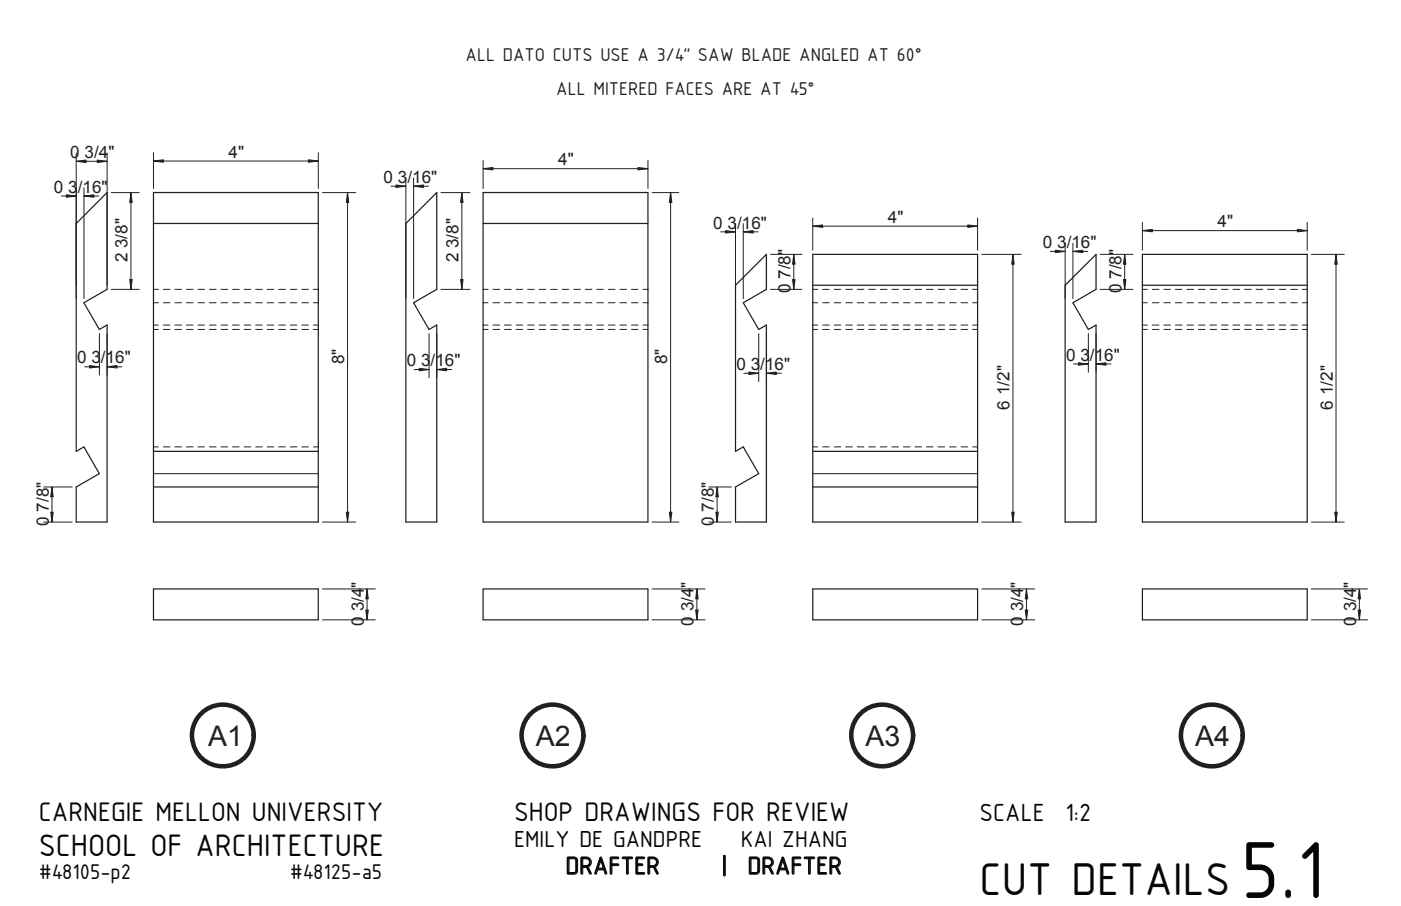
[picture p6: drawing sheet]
<svg xmlns="http://www.w3.org/2000/svg" width="432mm" height="279mm" viewBox="0 0 432 279" stroke-linecap="round" stroke-linejoin="round" font-family="sans-serif">
<defs><g id="words">
<text font-size="22.9" fill="#050504" x="382.4" y="276.9">5.1</text>
<text font-size="13.1" fill="#050504" x="301.9" y="276.1">CUT DETAILS</text>
<g font-size="8.8" fill="#231f20">
<text x="64.1" y="230">A1</text>
<text x="165.2" y="230">A2</text>
<text x="266.7" y="230">A3</text>
<text x="368.3" y="230">A4</text>
</g>
<text font-size="8.8" fill="#050504" x="11.9" y="263.8">SCHOOL OF ARCHITECTURE</text>
<g font-size="7.6" fill="#050504">
<text x="11.9" y="253.3">CARNEGIE MELLON UNIVERSITY</text>
<text x="158.4" y="253.3">SHOP DRAWINGS FOR REVIEW</text>
</g>
<g font-size="7.1" fill="#050504">
<text x="301.9" y="253.3">SCALE</text>
<text x="328.3" y="253.3">1:2</text>
<text x="174.3" y="269.6">DRAFTER</text>
<text x="222.5" y="269.6">|</text>
<text x="230.4" y="269.6">DRAFTER</text>
</g>
<g font-size="6.6" fill="#050504">
<text x="158.4" y="261.1">EMILY DE GANDPRE</text>
<text x="228.3" y="261.1">KAI ZHANG</text>
</g>
<g font-size="6" fill="#050504">
<text x="11.9" y="271.1">#48105-p2</text>
<text x="89.3" y="271.1">#48125-a5</text>
</g>
<g font-size="5.3" fill="#231f20">
<text x="143.5" y="18.8">ALL DATO CUTS USE A 3/4&quot; SAW BLADE ANGLED AT 60°</text>
<text x="171.5" y="29.4">ALL MITERED FACES ARE AT 45°</text>
<text x="21.7" y="48.7">0 3/4&quot;</text>
<text x="70.5" y="48.6">4&quot;</text>
<text x="172.1" y="51">4&quot;</text>
<text x="16.6" y="59.4">0 3/16&quot;</text>
<text x="118.2" y="56.4">0 3/16&quot;</text>
<text x="219.8" y="70.5">0 3/16&quot;</text>
<text x="273.7" y="68.7">4&quot;</text>
<text x="375.3" y="70.1">4&quot;</text>
<text x="321.4" y="76.5">0 3/16&quot;</text>
<text x="39.3" y="80.9" transform="rotate(-90 39.3 80.9)">2 3/8&quot;</text>
<text x="141.3" y="80.9" transform="rotate(-90 141.3 80.9)">2 3/8&quot;</text>
<text x="243.6" y="90.4" transform="rotate(-90 243.6 90.4)">0 7/8&quot;</text>
<text x="345.6" y="90.4" transform="rotate(-90 345.6 90.4)">0 7/8&quot;</text>
<text x="23.8" y="112.1">0 3/16&quot;</text>
<text x="106.1" y="112.4" transform="rotate(-90 106.1 112.4)">8&quot;</text>
<text x="125.4" y="112.9">0 3/16&quot;</text>
<text x="205.7" y="112.4" transform="rotate(-90 205.7 112.4)">8&quot;</text>
<text x="328.6" y="111.2">0 3/16&quot;</text>
<text x="227" y="114.1">0 3/16&quot;</text>
<text x="311.2" y="126.3" transform="rotate(-90 311.2 126.3)">6 1/2&quot;</text>
<text x="410.8" y="126.3" transform="rotate(-90 410.8 126.3)">6 1/2&quot;</text>
<text x="15" y="162.2" transform="rotate(-90 15 162.2)">0 7/8&quot;</text>
<text x="220" y="162.2" transform="rotate(-90 220 162.2)">0 7/8&quot;</text>
<text x="112.1" y="193" transform="rotate(-90 112.1 193)">0 3/4&quot;</text>
<text x="213.8" y="193" transform="rotate(-90 213.8 193)">0 3/4&quot;</text>
<text x="315.4" y="193" transform="rotate(-90 315.4 193)">0 3/4&quot;</text>
<text x="418" y="193" transform="rotate(-90 418 193)">0 3/4&quot;</text>
</g>
</g></defs>
<!-- layer: Layer 1 -->
<g fill="none" stroke="#050504" stroke-width=".31">
<path d="M174.9 264.4l2.1-.1a1.07 1.07 0 0 1 1 1.1v3.1a1.07 1.07 0 0 1-1 1.1l-2.1-.2zM175.4 264.8h1.7l.3 .4 .1 3.3-.3 .5-1.8 .1zM179.2 264.4l1.5-.1a1.59 1.59 0 0 1 1.5 1.3 1.59 1.59 0 0 1-.9 1.8l.9 1.8a.27 .27 0 0 1-.1 .4 .27 .27 0 0 1-.4-.1l-.9-2h-1.2v1.8a.26 .26 0 0 1-.3 .3 .26 .26 0 0 1-.2-.3zM179.6 264.8h1.1a1.06 1.06 0 0 1 1 1.1 1.06 1.06 0 0 1-1 1.1h-1.1zM185 264.4l.4 .1 1.6 4.8a.26 .26 0 0 1-.2 .3 .26 .26 0 0 1-.3-.2l-.4-1.1h-1.9l-.4 1.1a.26 .26 0 0 1-.3 .2 .26 .26 0 0 1-.2-.3zM185.2 265.4l.7 2.3h-1.5zM188.2 264.4l2.3-.1a.26 .26 0 0 1 .2 .3 .26 .26 0 0 1-.2 .2h-1.9v1.6h1.9a.26 .26 0 0 1 .2 .3 .26 .26 0 0 1-.2 .3h-1.9v2.3a.26 .26 0 0 1-.3 .3 .26 .26 0 0 1-.2-.3zM191.9 264.4l2.8-.1a.26 .26 0 0 1 .3 .3 .26 .26 0 0 1-.3 .2h-1.1v4.5a.26 .26 0 0 1-.2 .3 .26 .26 0 0 1-.3-.3v-4.5h-1.2zM196.1 264.4l2.3-.1a.26 .26 0 0 1 .3 .3 .26 .26 0 0 1-.3 .2h-1.9v1.6h1.4a.26 .26 0 0 1 .2 .3 .26 .26 0 0 1-.2 .3h-1.4v2.1h1.9a.26 .26 0 0 1 .3 .2 .26 .26 0 0 1-.3 .3l-2.4-.2zM199.8 264.4l1.5-.1a1.59 1.59 0 0 1 1.6 1.3 1.59 1.59 0 0 1-1 1.8l1 1.8a.27 .27 0 0 1-.2 .4 .27 .27 0 0 1-.3-.1l-1-2h-1.2v1.8a.26 .26 0 0 1-.2 .3 .26 .26 0 0 1-.3-.3zM200.2 264.8h1.1a1.06 1.06 0 0 1 1.1 1.1 1.06 1.06 0 0 1-1.1 1.1h-1.1zM223.1 263.9l.3-.1 .1 .2v5.9a.26 .26 0 0 1-.2 .2 .26 .26 0 0 1-.3-.2z"/>
<path d="M231 264.4l2.1-.1a1.07 1.07 0 0 1 1 1.1v3.1a1.07 1.07 0 0 1-1 1.1l-2.1-.2zM231.5 264.8h1.7l.4 .4v3.3l-.3 .5-1.8 .1zM235.3 264.4l1.5-.1a1.59 1.59 0 0 1 1.5 1.3 1.59 1.59 0 0 1-.9 1.8l.9 1.8a.27 .27 0 0 1-.1 .4 .27 .27 0 0 1-.3-.1l-1-2h-1.2v1.8a.26 .26 0 0 1-.3 .3 .26 .26 0 0 1-.2-.3zM235.7 264.8h1.1a1.06 1.06 0 0 1 1 1.1 1.06 1.06 0 0 1-1 1.1h-1.1zM241.1 264.4l.4 .1 1.6 4.8a.26 .26 0 0 1-.2 .3 .26 .26 0 0 1-.3-.2l-.4-1.1h-1.9l-.4 1.1a.26 .26 0 0 1-.3 .2 .26 .26 0 0 1-.2-.3zM241.3 265.4l.7 2.3h-1.5zM244.3 264.4l2.3-.1a.26 .26 0 0 1 .2 .3 .26 .26 0 0 1-.2 .2h-1.9v1.6h1.9a.26 .26 0 0 1 .2 .3 .26 .26 0 0 1-.2 .3h-1.9v2.3a.26 .26 0 0 1-.3 .3 .26 .26 0 0 1-.2-.3zM248 264.4l2.8-.1a.26 .26 0 0 1 .3 .3 .26 .26 0 0 1-.3 .2h-1.1v4.5a.26 .26 0 0 1-.2 .3 .26 .26 0 0 1-.3-.3v-4.5h-1.2zM252.2 264.4l2.3-.1a.26 .26 0 0 1 .3 .3 .26 .26 0 0 1-.3 .2h-1.9v1.6h1.4a.26 .26 0 0 1 .2 .3 .26 .26 0 0 1-.2 .3h-1.4v2.1h1.9a.26 .26 0 0 1 .3 .2 .26 .26 0 0 1-.3 .3l-2.4-.2zM255.9 264.4l1.5-.1a1.59 1.59 0 0 1 1.6 1.3 1.59 1.59 0 0 1-1 1.8l1 1.8a.27 .27 0 0 1-.1 .4 .27 .27 0 0 1-.4-.1l-1-2h-1.1v1.8a.26 .26 0 0 1-.3 .3 .26 .26 0 0 1-.3-.3zM256.4 264.8h1a1.06 1.06 0 0 1 1.1 1.1 1.06 1.06 0 0 1-1.1 1.1h-1z"/>
</g>
<g fill="none" stroke="#231f20" stroke-width=".31">
<path d="M47.3 93.4h1.5M47.3 89.2h1.5M50.3 93.4h2.1M50.3 89.2h2.1M53.9 93.4h2M53.9 89.2h2M57.5 93.4h2M57.5 89.2h2M61 93.4h2M61 89.2h2M64.6 93.4h2M64.6 89.2h2"/>
<path d="M68.1 93.4h2.1M68.1 89.2h2.1M71.7 93.4h2M71.7 89.2h2M75.2 93.4h2.1M75.2 89.2h2.1M78.8 93.4h2M78.8 89.2h2M82.4 93.4h2M82.4 89.2h2M85.9 93.4h2M85.9 89.2h2"/>
<path d="M89.5 93.4h2M89.5 89.2h2M93 93.4h2.1M93 89.2h2.1M96.6 93.4h1.5M96.6 89.2h1.5M148.9 89.2h1.5M148.9 93.4h1.5M151.9 89.2h2.1M151.9 93.4h2.1M155.5 89.2h2M155.5 93.4h2"/>
<path d="M159.1 89.2h2M159.1 93.4h2M162.6 89.2h2M162.6 93.4h2M166.2 89.2h2M166.2 93.4h2M169.7 89.2h2.1M169.7 93.4h2.1M173.3 89.2h2M173.3 93.4h2M176.8 89.2h2.1M176.8 93.4h2.1"/>
<path d="M180.4 89.2h2M180.4 93.4h2M184 89.2h2M184 93.4h2M187.5 89.2h2M187.5 93.4h2M191.1 89.2h2M191.1 93.4h2M194.6 89.2h2.1M194.6 93.4h2.1M198.2 89.2h1.5M198.2 93.4h1.5"/>
<path d="M250.5 89.2h1.5M250.5 93.4h1.5M253.5 89.2h2.1M253.5 93.4h2.1M257.1 89.2h2M257.1 93.4h2M260.7 89.2h2M260.7 93.4h2M264.2 89.2h2M264.2 93.4h2M267.8 89.2h2M267.8 93.4h2"/>
<path d="M271.3 89.2h2.1M271.3 93.4h2.1M274.9 89.2h2M274.9 93.4h2M278.4 89.2h2.1M278.4 93.4h2.1M282 89.2h2M282 93.4h2M285.6 89.2h2M285.6 93.4h2M289.1 89.2h2M289.1 93.4h2"/>
<path d="M292.7 89.2h2M292.7 93.4h2M296.2 89.2h2.1M296.2 93.4h2.1M299.8 89.2h1.5M299.8 93.4h1.5M352.1 93.4h1.5M352.1 89.2h1.5M355.1 93.4h2.1M355.1 89.2h2.1M358.7 93.4h2M358.7 89.2h2"/>
<path d="M362.3 93.4h2M362.3 89.2h2M365.8 93.4h2M365.8 89.2h2M369.4 93.4h2M369.4 89.2h2M372.9 93.4h2.1M372.9 89.2h2.1M376.5 93.4h2M376.5 89.2h2M380 93.4h2.1M380 89.2h2.1"/>
<path d="M383.6 93.4h2M383.6 89.2h2M387.2 93.4h2M387.2 89.2h2M390.7 93.4h2M390.7 89.2h2M394.3 93.4h2M394.3 89.2h2M397.8 93.4h2.1M397.8 89.2h2.1M401.4 93.4h1.5M401.4 89.2h1.5"/>
<path d="M47.3 101.6h1.5M47.3 100.2h1.5M50.3 101.6h2.1M50.3 100.2h2.1M53.9 101.6h2M53.9 100.2h2M57.5 101.6h2M57.5 100.2h2M61 101.6h2M61 100.2h2M64.6 101.6h2M64.6 100.2h2"/>
<path d="M68.1 101.6h2.1M68.1 100.2h2.1M71.7 101.6h2M71.7 100.2h2M75.2 101.6h2.1M75.2 100.2h2.1M78.8 101.6h2M78.8 100.2h2M82.4 101.6h2M82.4 100.2h2M85.9 101.6h2M85.9 100.2h2"/>
<path d="M89.5 101.6h2M89.5 100.2h2M93 101.6h2.1M93 100.2h2.1M96.6 101.6h1.5M96.6 100.2h1.5M148.9 101.6h1.5M148.9 100.2h1.5M151.9 101.6h2.1M151.9 100.2h2.1M155.5 101.6h2M155.5 100.2h2"/>
<path d="M159.1 101.6h2M159.1 100.2h2M162.6 101.6h2M162.6 100.2h2M166.2 101.6h2M166.2 100.2h2M169.7 101.6h2.1M169.7 100.2h2.1M173.3 101.6h2M173.3 100.2h2M176.8 101.6h2.1M176.8 100.2h2.1"/>
<path d="M180.4 101.6h2M180.4 100.2h2M184 101.6h2M184 100.2h2M187.5 101.6h2M187.5 100.2h2M191.1 101.6h2M191.1 100.2h2M194.6 101.6h2.1M194.6 100.2h2.1M198.2 101.6h1.5M198.2 100.2h1.5"/>
<path d="M250.5 101.6h1.5M250.5 100.2h1.5M253.5 100.2h2.1M253.5 101.6h2.1M257.1 101.6h2M257.1 100.2h2M260.7 101.6h2M260.7 100.2h2M264.2 101.6h2M264.2 100.2h2M267.8 101.6h2M267.8 100.2h2"/>
<path d="M271.3 101.6h2.1M271.3 100.2h2.1M274.9 100.2h2M274.9 101.6h2M278.4 101.6h2.1M278.4 100.2h2.1M282 101.6h2M282 100.2h2M285.6 101.6h2M285.6 100.2h2M289.1 101.6h2M289.1 100.2h2"/>
<path d="M292.7 101.6h2M292.7 100.2h2M296.2 100.2h2.1M296.2 101.6h2.1M299.8 101.6h1.5M299.8 100.2h1.5M352.1 101.6h1.5M352.1 100.2h1.5M355.1 101.6h2.1M355.1 100.2h2.1M358.7 101.6h2M358.7 100.2h2"/>
<path d="M362.3 101.6h2M362.3 100.2h2M365.8 101.6h2M365.8 100.2h2M369.4 101.6h2M369.4 100.2h2M372.9 101.6h2.1M372.9 100.2h2.1M376.5 101.6h2M376.5 100.2h2M380 101.6h2.1M380 100.2h2.1"/>
<path d="M383.6 101.6h2M383.6 100.2h2M387.2 101.6h2M387.2 100.2h2M390.7 101.6h2M390.7 100.2h2M394.3 101.6h2M394.3 100.2h2M397.8 101.6h2.1M397.8 100.2h2.1M401.4 101.6h1.5M401.4 100.2h1.5"/>
<path d="M47.3 137.8h1.5M50.3 137.8h2.1M53.9 137.8h2M57.5 137.8h2M61 137.8h2M64.6 137.8h2M68.1 137.8h2.1M71.7 137.8h2M75.2 137.8h2.1M78.8 137.8h2M82.4 137.8h2M85.9 137.8h2"/>
<path d="M89.5 137.8h2M93 137.8h2.1M96.6 137.8h1.5M250.5 137.8h1.5M253.5 137.8h2.1M257.1 137.8h2M260.7 137.8h2M264.2 137.8h2M267.8 137.8h2M271.3 137.8h2.1M274.9 137.8h2M278.4 137.8h2.1"/>
<path d="M282 137.8h2M285.6 137.8h2M289.1 137.8h2M292.7 137.8h2M296.2 137.8h2.1M299.8 137.8h1.5M47.3 146.1h50.8M250.5 146.1h50.8"/>
</g>
<g fill="none" stroke="#231f20" stroke-width=".38">
<path d="M33 59.4v29.8l-7.1 4.2 4.7 8.2 2.4-1.4v60.8h-9.5v-10.8l7.1-4.1-4.7-8.3-2.4 1.4v-70.3zM47.3 59.4h50.8v101.6h-50.8zM134.6 59.4v29.8l-7.1 4.2 4.7 8.2 2.4-1.4v60.8h-9.5v-92.1zM148.9 59.4h50.8v101.6h-50.8zM47.3 68.9h50.8M148.9 68.9h50.8M236.2 78.4v10.8l-7.1 4.2 4.7 8.2 2.4-1.4v60.8h-9.5v-10.8l7.1-4.1-4.7-8.3-2.4 1.4v-51.2zM250.5 78.4h50.8v82.6h-50.8zM337.8 78.4v10.8l-7.1 4.2 4.7 8.2 2.4-1.4v60.8h-9.5v-73zM352.1 78.4h50.8v82.6h-50.8zM250.5 88h50.8M352.1 88h50.8"/>
<path d="M47.3 139.2h50.8M250.5 139.2h50.8M47.3 150.2h50.8M250.5 150.2h50.8M47.3 181.6h50.8v9.6h-50.8zM148.9 181.6h50.8v9.6h-50.8zM250.5 181.6h50.8v9.6h-50.8zM352.1 181.6h50.8v9.6h-50.8z"/>
</g>
<g fill="none" stroke="#231f20" stroke-width="1.4">
<circle cx="68.7" cy="226.8" r="9.5"/>
<circle cx="170.3" cy="226.8" r="9.5"/>
<circle cx="271.9" cy="226.8" r="9.5"/>
<circle cx="373.5" cy="226.8" r="9.5"/>
</g>
<path d="M27.6 112.7l3 .4-3 .4z" fill="#231f20"/>
<path d="M27.6 112.7l3 .4-3 .4z" fill="none" stroke="#231f20" stroke-width=".31"/>
<path d="M33 113.1l3.1-.4v.8z" fill="#231f20"/>
<path d="M33 113.1l3.1-.4v.8z" fill="none" stroke="#231f20" stroke-width=".31"/>
<path d="M40 86.2h.7l-.3 3z" fill="#231f20"/>
<path d="M40 86.2h.7l-.3 3z" fill="none" stroke="#231f20" stroke-width=".31"/>
<path d="M40.4 59.4l.3 3h-.7z" fill="#231f20"/>
<path d="M40.4 59.4l.3 3h-.7z" fill="none" stroke="#231f20" stroke-width=".31"/>
<path d="M122 57l3.1 .4-3.1 .4z" fill="#231f20"/>
<path d="M122 57l3.1 .4-3.1 .4z" fill="none" stroke="#231f20" stroke-width=".31"/>
<path d="M127.5 57.4l3-.4v.8z" fill="#231f20"/>
<path d="M127.5 57.4l3-.4v.8z" fill="none" stroke="#231f20" stroke-width=".31"/>
<path d="M316.4 181.6l.4 3.1h-.8z" fill="#231f20"/>
<path d="M316.4 181.6l.4 3.1h-.8z" fill="none" stroke="#231f20" stroke-width=".31"/>
<path d="M316 188.1h.8l-.4 3.1z" fill="#231f20"/>
<path d="M316 188.1h.8l-.4 3.1z" fill="none" stroke="#231f20" stroke-width=".31"/>
<path d="M230.8 114.7l3 .4-3 .4z" fill="#231f20"/>
<path d="M230.8 114.7l3 .4-3 .4z" fill="none" stroke="#231f20" stroke-width=".31"/>
<path d="M236.2 115.1l3.1-.4v.8z" fill="#231f20"/>
<path d="M236.2 115.1l3.1-.4v.8z" fill="none" stroke="#231f20" stroke-width=".31"/>
<path d="M223.6 71.1l3.1 .4-3.1 .4z" fill="#231f20"/>
<path d="M223.6 71.1l3.1 .4-3.1 .4z" fill="none" stroke="#231f20" stroke-width=".31"/>
<path d="M229.1 71.5l3-.4v.8z" fill="#231f20"/>
<path d="M229.1 71.5l3-.4v.8z" fill="none" stroke="#231f20" stroke-width=".31"/>
<path d="M107.1 59.4l.4 3h-.8z" fill="#231f20"/>
<path d="M107.1 59.4l.4 3h-.8z" fill="none" stroke="#231f20" stroke-width=".31"/>
<path d="M106.7 157.9h.8l-.4 3.1z" fill="#231f20"/>
<path d="M106.7 157.9h.8l-.4 3.1z" fill="none" stroke="#231f20" stroke-width=".31"/>
<path d="M113.1 181.6l.4 3.1h-.8z" fill="#231f20"/>
<path d="M113.1 181.6l.4 3.1h-.8z" fill="none" stroke="#231f20" stroke-width=".31"/>
<path d="M112.7 188.1h.8l-.4 3.1z" fill="#231f20"/>
<path d="M112.7 188.1h.8l-.4 3.1z" fill="none" stroke="#231f20" stroke-width=".31"/>
<path d="M332.4 111.9l3 .3-3 .4z" fill="#231f20"/>
<path d="M332.4 111.9l3 .3-3 .4z" fill="none" stroke="#231f20" stroke-width=".31"/>
<path d="M337.8 112.2l3.1-.3v.7z" fill="#231f20"/>
<path d="M337.8 112.2l3.1-.3v.7z" fill="none" stroke="#231f20" stroke-width=".31"/>
<path d="M244.3 86.2h.7l-.3 3z" fill="#231f20"/>
<path d="M244.3 86.2h.7l-.3 3z" fill="none" stroke="#231f20" stroke-width=".31"/>
<path d="M244.7 78.4l.3 3.1h-.7z" fill="#231f20"/>
<path d="M244.7 78.4l.3 3.1h-.7z" fill="none" stroke="#231f20" stroke-width=".31"/>
<path d="M220.6 157.9h.8l-.4 3.1z" fill="#231f20"/>
<path d="M220.6 157.9h.8l-.4 3.1z" fill="none" stroke="#231f20" stroke-width=".31"/>
<path d="M221 150.2l.4 3h-.8z" fill="#231f20"/>
<path d="M221 150.2l.4 3h-.8z" fill="none" stroke="#231f20" stroke-width=".31"/>
<path d="M142 86.2h.7l-.4 3z" fill="#231f20"/>
<path d="M142 86.2h.7l-.4 3z" fill="none" stroke="#231f20" stroke-width=".31"/>
<path d="M142.3 59.4l.4 3h-.7z" fill="#231f20"/>
<path d="M142.3 59.4l.4 3h-.7z" fill="none" stroke="#231f20" stroke-width=".31"/>
<path d="M129.2 113.6l3 .4-3 .3z" fill="#231f20"/>
<path d="M129.2 113.6l3 .4-3 .3z" fill="none" stroke="#231f20" stroke-width=".31"/>
<path d="M134.6 114l3.1-.4v.7z" fill="#231f20"/>
<path d="M134.6 114l3.1-.4v.7z" fill="none" stroke="#231f20" stroke-width=".31"/>
<path d="M419 181.6l.3 3.1h-.7z" fill="#231f20"/>
<path d="M419 181.6l.3 3.1h-.7z" fill="none" stroke="#231f20" stroke-width=".31"/>
<path d="M418.6 188.1h.7l-.3 3.1z" fill="#231f20"/>
<path d="M418.6 188.1h.7l-.3 3.1z" fill="none" stroke="#231f20" stroke-width=".31"/>
<path d="M325.2 77.2l3.1 .3-3.1 .4z" fill="#231f20"/>
<path d="M325.2 77.2l3.1 .3-3.1 .4z" fill="none" stroke="#231f20" stroke-width=".31"/>
<path d="M330.7 77.5l3-.3v.7z" fill="#231f20"/>
<path d="M330.7 77.5l3-.3v.7z" fill="none" stroke="#231f20" stroke-width=".31"/>
<path d="M20.4 60.1l3.1 .4-3.1 .3z" fill="#231f20"/>
<path d="M20.4 60.1l3.1 .4-3.1 .3z" fill="none" stroke="#231f20" stroke-width=".31"/>
<path d="M25.9 60.5l3-.4v.7z" fill="#231f20"/>
<path d="M25.9 60.5l3-.4v.7z" fill="none" stroke="#231f20" stroke-width=".31"/>
<path d="M214.8 181.6l.4 3.1h-.8z" fill="#231f20"/>
<path d="M214.8 181.6l.4 3.1h-.8z" fill="none" stroke="#231f20" stroke-width=".31"/>
<path d="M214.4 188.1h.8l-.4 3.1z" fill="#231f20"/>
<path d="M214.4 188.1h.8l-.4 3.1z" fill="none" stroke="#231f20" stroke-width=".31"/>
<path d="M15.6 157.9h.8l-.4 3.1z" fill="#231f20"/>
<path d="M15.6 157.9h.8l-.4 3.1z" fill="none" stroke="#231f20" stroke-width=".31"/>
<path d="M16 150.2l.4 3h-.8z" fill="#231f20"/>
<path d="M16 150.2l.4 3h-.8z" fill="none" stroke="#231f20" stroke-width=".31"/>
<path d="M346.3 86.2h.7l-.4 3z" fill="#231f20"/>
<path d="M346.3 86.2h.7l-.4 3z" fill="none" stroke="#231f20" stroke-width=".31"/>
<path d="M346.6 78.4l.4 3.1h-.7z" fill="#231f20"/>
<path d="M346.6 78.4l.4 3.1h-.7z" fill="none" stroke="#231f20" stroke-width=".31"/>
<path d="M206.7 59.4l.4 3h-.8z" fill="#231f20"/>
<path d="M206.7 59.4l.4 3h-.8z" fill="none" stroke="#231f20" stroke-width=".31"/>
<path d="M206.3 157.9h.8l-.4 3.1z" fill="#231f20"/>
<path d="M206.3 157.9h.8l-.4 3.1z" fill="none" stroke="#231f20" stroke-width=".31"/>
<path d="M411.8 78.4l.4 3.1h-.8z" fill="#231f20"/>
<path d="M411.8 78.4l.4 3.1h-.8z" fill="none" stroke="#231f20" stroke-width=".31"/>
<path d="M411.4 157.9h.8l-.4 3.1z" fill="#231f20"/>
<path d="M411.4 157.9h.8l-.4 3.1z" fill="none" stroke="#231f20" stroke-width=".31"/>
<path d="M312.2 78.4l.4 3.1h-.8z" fill="#231f20"/>
<path d="M312.2 78.4l.4 3.1h-.8z" fill="none" stroke="#231f20" stroke-width=".31"/>
<path d="M311.8 157.9h.8l-.4 3.1z" fill="#231f20"/>
<path d="M311.8 157.9h.8l-.4 3.1z" fill="none" stroke="#231f20" stroke-width=".31"/>
<path d="M352.1 71.1l3-.4v.8z" fill="#231f20"/>
<path d="M352.1 71.1l3-.4v.8z" fill="none" stroke="#231f20" stroke-width=".31"/>
<path d="M399.9 70.7l3 .4-3 .4z" fill="#231f20"/>
<path d="M399.9 70.7l3 .4-3 .4z" fill="none" stroke="#231f20" stroke-width=".31"/>
<path d="M250.5 69.7l3-.3v.7z" fill="#231f20"/>
<path d="M250.5 69.7l3-.3v.7z" fill="none" stroke="#231f20" stroke-width=".31"/>
<path d="M298.3 69.4l3 .3-3 .4z" fill="#231f20"/>
<path d="M298.3 69.4l3 .3-3 .4z" fill="none" stroke="#231f20" stroke-width=".31"/>
<path d="M148.9 52l3-.4v.8z" fill="#231f20"/>
<path d="M148.9 52l3-.4v.8z" fill="none" stroke="#231f20" stroke-width=".31"/>
<path d="M196.7 51.6l3 .4-3 .4z" fill="#231f20"/>
<path d="M196.7 51.6l3 .4-3 .4z" fill="none" stroke="#231f20" stroke-width=".31"/>
<path d="M23.5 49.7l3-.3v.7z" fill="#231f20"/>
<path d="M23.5 49.7l3-.3v.7z" fill="none" stroke="#231f20" stroke-width=".31"/>
<path d="M30 49.4l3 .3-3 .4z" fill="#231f20"/>
<path d="M30 49.4l3 .3-3 .4z" fill="none" stroke="#231f20" stroke-width=".31"/>
<path d="M47.3 49.7l3-.4v.7z" fill="#231f20"/>
<path d="M47.3 49.7l3-.4v.7z" fill="none" stroke="#231f20" stroke-width=".31"/>
<path d="M95.1 49.3l3 .4-3 .3z" fill="#231f20"/>
<g fill="none" stroke="#231f20" stroke-width=".31">
<path d="M23.5 47.2v44.9M23.5 49.7h9.5M25.9 57.9v34.2M33 47.2v40.8M34.3 59.4h8.6M40.4 59.4v29.8M47.3 47.1v11M47.3 49.7h50.8M95.1 49.3l3 .4-3 .3zM98.1 47.1v11M99.4 59.4h10.3M107.1 59.4v101.6"/>
<path d="M120.5 57.4h4.6M125.1 54.9v37.2M127.5 54.9v37.2M127.5 57.4h4.6M135.9 59.4h9M142.3 59.4v29.8M148.9 49.5v8.6M148.9 52h50.8M199.7 49.5v8.6M201 59.4h8.2M206.7 59.4v101.6M18.9 60.5h4.6"/>
<path d="M25.9 60.5h4.6M222.1 71.5h4.6M226.7 69v23.1M229.1 71.5h4.6M229.1 69v23.1M237.5 78.4h9.7M244.7 78.4v10.8M250.5 67.2v10M250.5 69.7h50.8M301.3 67.2v10M302.6 78.4h12.1M312.2 78.4v82.6"/>
<path d="M323.7 77.5h4.6M328.3 75v17.1M330.7 77.5h4.6M330.7 75v17.1M339.1 78.4h10.1M346.6 78.4v10.8M352.1 68.6v8.6M352.1 71.1h50.8M402.9 68.6v8.6M404.2 78.4h10.1M411.8 78.4v82.6M34.3 89.2h8.6"/>
<path d="M135.9 89.2h9M237.5 89.2h9.7M339.1 89.2h10.1M26.1 113.1h4.5M30.6 102.9v12.8M33 113.1h4.6M33 102.9v12.8M127.7 114h4.5M132.2 102.9v13.6M134.6 102.9v13.6M134.6 114h4.6M229.3 115.1h4.5"/>
<path d="M233.8 102.9v14.7M236.2 115.1h4.6M236.2 102.9v14.7M330.9 112.2h4.5M335.4 102.9v11.9M337.8 102.9v11.9M337.8 112.2h4.6M13.5 150.2h8.7M16 150.2v10.8M218.5 150.2h6.9M221 150.2v10.8M13.5 161h8.7"/>
<path d="M99.4 161h10.3M201 161h8.2M218.5 161h6.9M302.6 161h12.1M404.2 161h10.1M99.4 181.6h16.3M99.4 191.2h16.3M113.1 181.6v9.6M201 181.6h16.3M201 191.2h16.3M214.8 181.6v9.6M302.6 181.6h16.3"/>
<path d="M302.6 191.2h16.3M316.4 181.6v9.6M404.2 181.6h17.3M404.2 191.2h17.3M419 181.6v9.6"/>
</g>
<use href="#words"/>
</svg>
